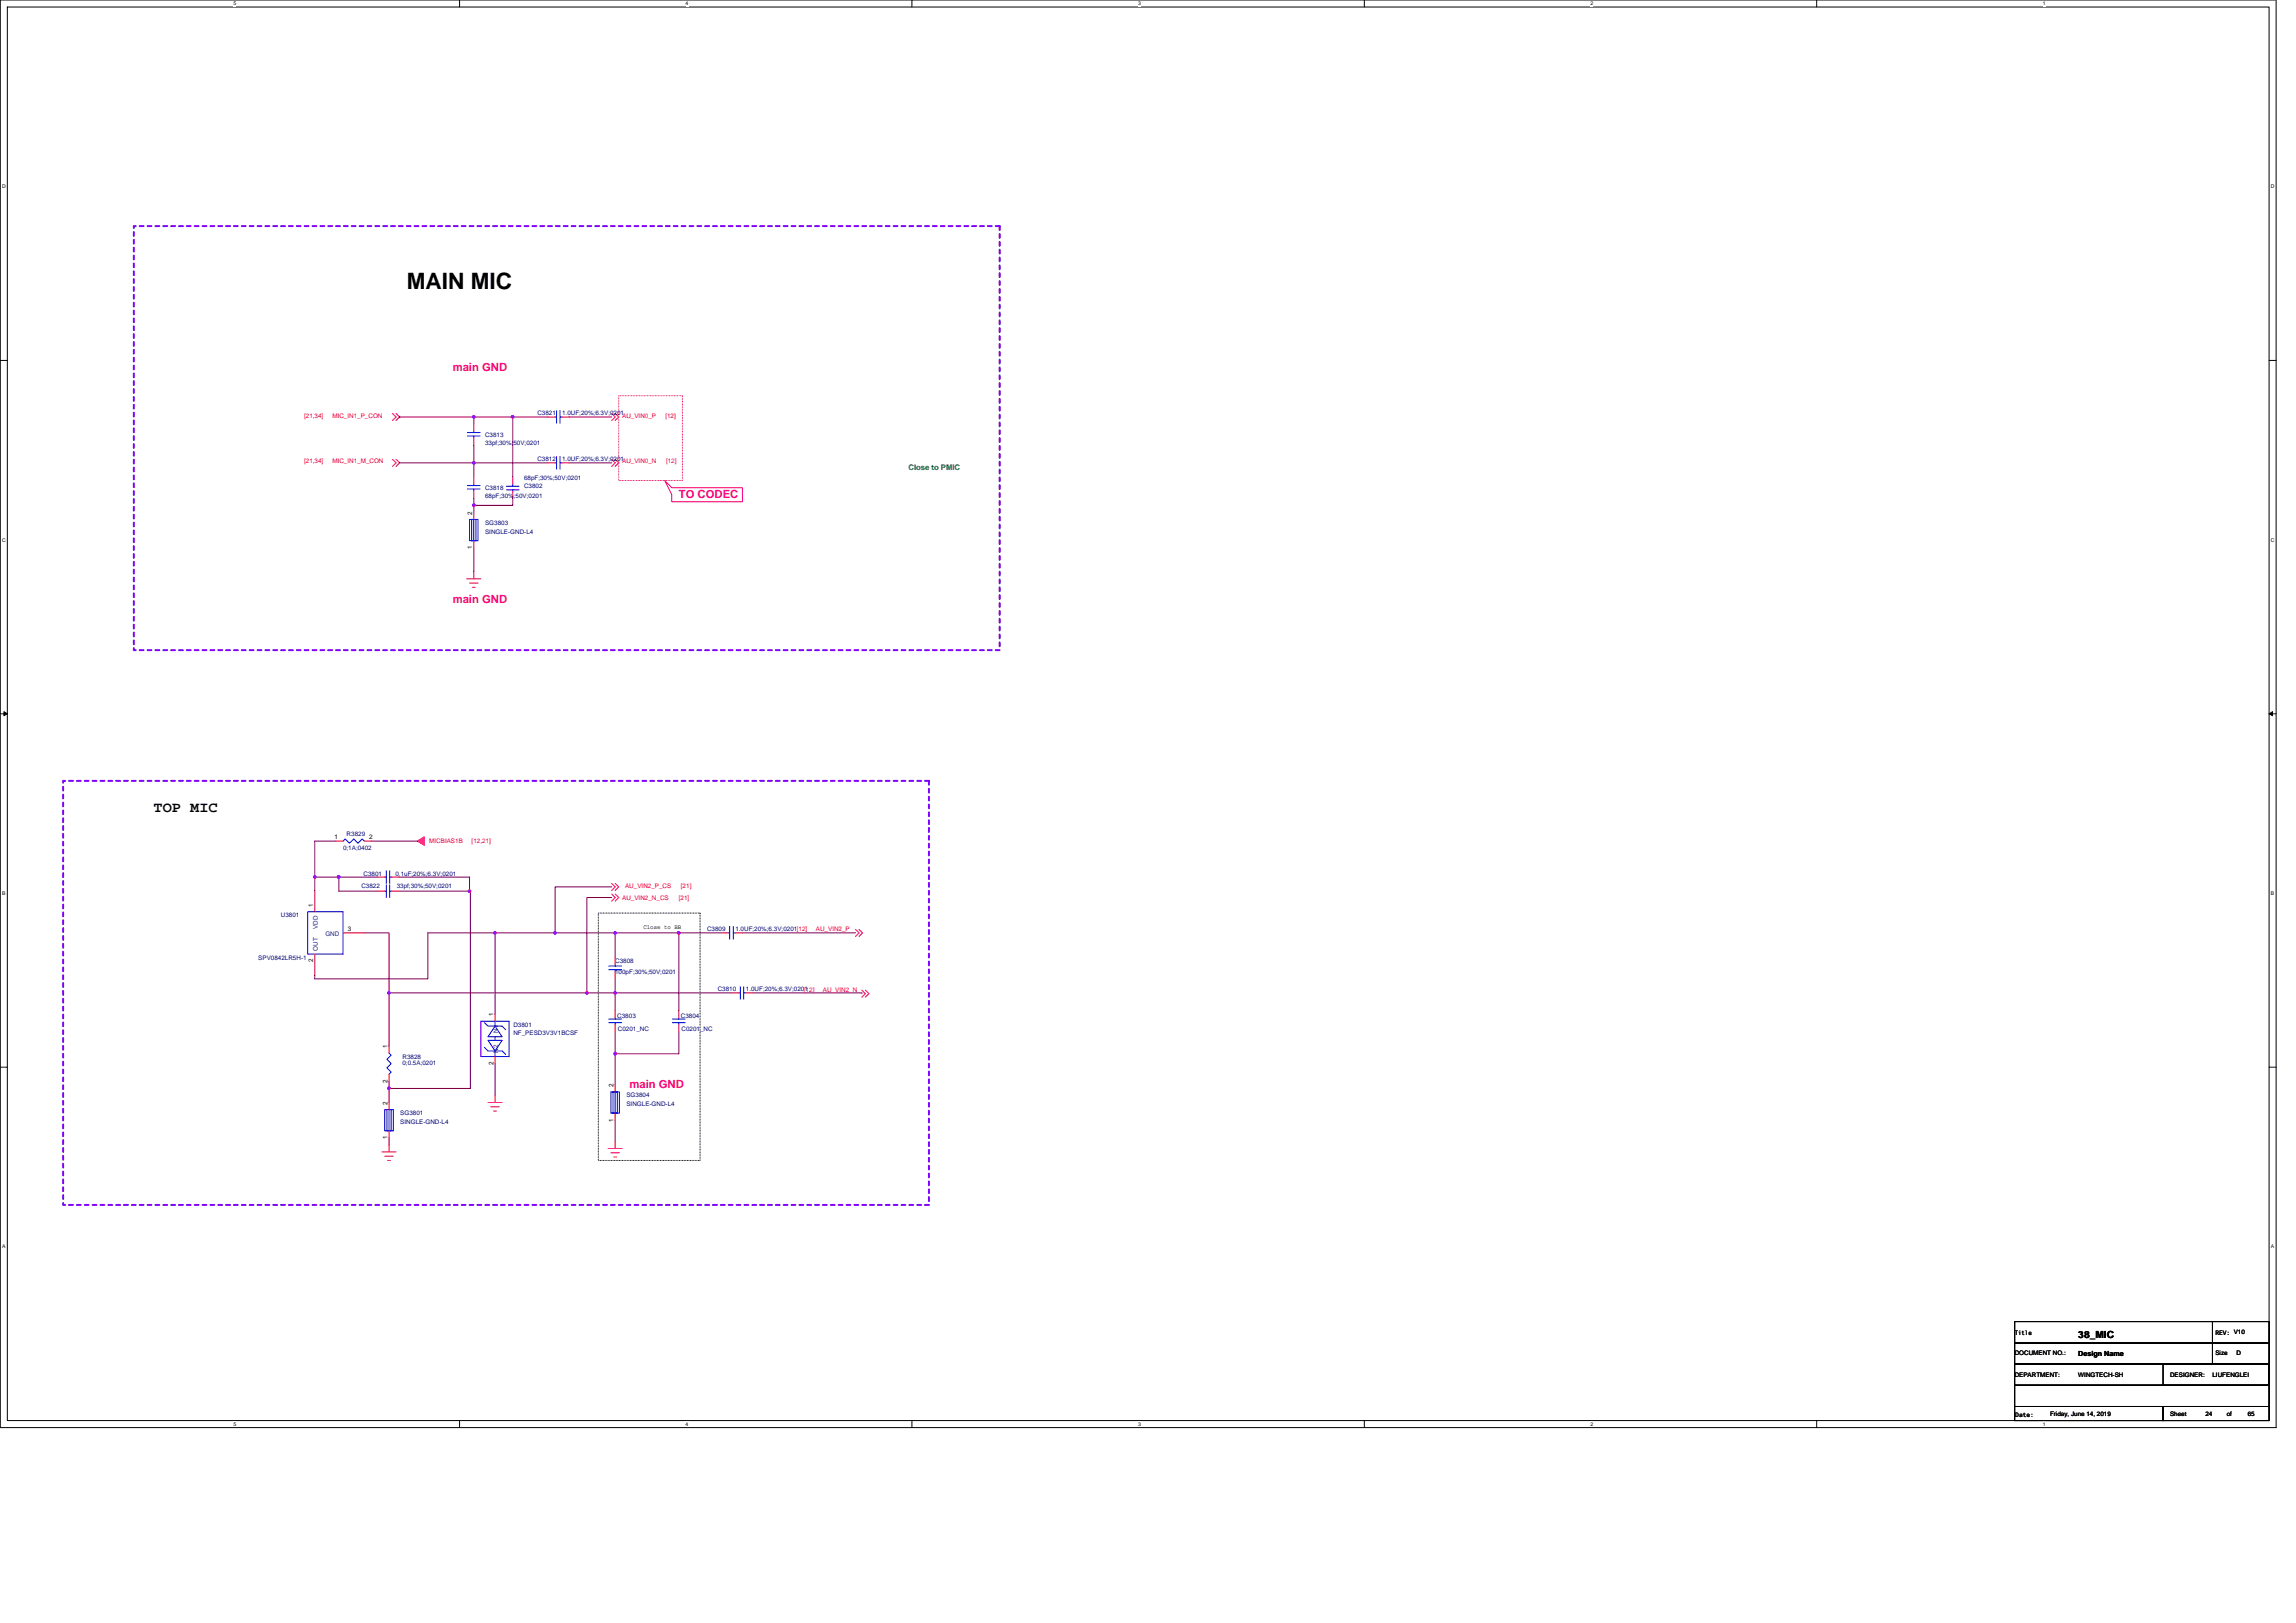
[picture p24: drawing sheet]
<svg xmlns="http://www.w3.org/2000/svg" width="297mm" height="210mm" viewBox="0 0 297 210" stroke-linecap="round" stroke-linejoin="round" font-family="sans-serif">
<defs><g id="words">
<text font-size="2.9" x="52.6" y="37.4">MAIN MIC</text>
<text font-size="1.9" x="19.9" y="105.1">TOP MIC</text>
<g font-size="1.5" fill="#ff0080">
<text x="58.6" y="48">main GND</text>
<text x="87.8" y="64.5">TO CODEC</text>
<text x="58.6" y="78.1">main GND</text>
<text x="81.4" y="140.8">main GND</text>
</g>
<text font-size="1.3" x="268.9" y="173.1">38_MIC</text>
<text font-size="1" fill="#008000" x="117.5" y="60.8">Close to PMIC</text>
<text font-size=".9" x="268.9" y="175.5">Design Name</text>
<g font-size=".8" fill="#000080">
<text x="69.5" y="53.7">C3821</text>
<text x="72.7" y="53.7">1.0UF;20%;6.3V;0201</text>
<text x="62.8" y="56.5">C3813</text>
<text x="62.8" y="57.6">33pf;30%;50V;0201</text>
<text x="69.5" y="59.7">C3812</text>
<text x="72.7" y="59.7">1.0UF;20%;6.3V;0201</text>
<text x="62.8" y="63.4">C3818</text>
<text x="62.8" y="64.5">68pF;30%;50V;0201</text>
<text x="67.8" y="63.2">C3802</text>
<text x="67.8" y="62.1">68pF;30%;50V;0201</text>
<text x="62.8" y="67.9">SG3803</text>
<text x="62.8" y="69">SINGLE-GND-L4</text>
<text x="44.4" y="110">0;1A;0402</text>
<text x="44.8" y="108.2">R3829</text>
<text x="47" y="113.3">C3801</text>
<text x="51.2" y="113.3">0.1uF;20%;6.3V;0201</text>
<text x="36.3" y="118.7">U3801</text>
<text x="46.8" y="114.9">C3822</text>
<text x="51.3" y="114.9">33pf;30%;50V;0201</text>
<text x="33.4" y="124.2">SPV0842LR5H-1</text>
<text x="79.6" y="124.6">C3808</text>
<text x="79.6" y="126">100pF;30%;50V;0201</text>
<text x="91.5" y="120.5">C3809</text>
<text x="95.1" y="120.5">1.0UF;20%;6.3V;0201[12]</text>
<text x="79.9" y="131.7">C3803</text>
<text x="88.1" y="131.7">C3804</text>
<text x="92.9" y="128.3">C3810</text>
<text x="96.5" y="128.3">1.0UF;20%;6.3V;0201</text>
<text x="52.1" y="137">R3828</text>
<text x="52.1" y="137.8">0;0.5A;0201</text>
<text x="66.4" y="132.8">D3801</text>
<text x="66.4" y="133.9">NF_PESD3V3V1BCSF</text>
<text x="79.9" y="133.4">C0201_NC</text>
<text x="88.2" y="133.4">C0201_NC</text>
<text x="81" y="142">SG3804</text>
<text x="81" y="143.1">SINGLE-GND-L4</text>
<text x="51.8" y="144.3">SG3801</text>
<text x="51.8" y="145.4">SINGLE-GND-L4</text>
</g>
<g font-size=".8" fill="#f00">
<text x="39.3" y="54">[21,34]</text>
<text x="39.3" y="60">[21,34]</text>
<text x="43" y="54">MIC_IN1_P_CON</text>
<text x="43" y="60">MIC_IN1_M_CON</text>
<text x="80.5" y="60">AU_VIN0_N</text>
<text x="80.5" y="54">AU_VIN0_P</text>
<text x="86.1" y="54">[12]</text>
<text x="86.2" y="60">[12]</text>
<text x="55.5" y="109.1">MICBIAS1B</text>
<text x="61" y="109.1">[12,21]</text>
<text x="80.5" y="116.4">AU_VIN2_N_CS</text>
<text x="80.9" y="114.9">AU_VIN2_P_CS</text>
<text x="87.8" y="116.4">[21]</text>
<text x="88.1" y="114.9">[21]</text>
<text x="105.6" y="120.4">AU_VIN2_P</text>
<text x="104" y="128.4">[12]</text>
<text x="106.5" y="128.4">AU_VIN2_N</text>
</g>
<g font-size=".8">
<text x="61.1" y="71" transform="rotate(-90 61.1 71)">1</text>
<text x="61.1" y="66.6" transform="rotate(-90 61.1 66.6)">2</text>
<text x="43.3" y="108.6">1</text>
<text x="47.8" y="108.6">2</text>
<text x="40.5" y="117.3" transform="rotate(-90 40.5 117.3)">1</text>
<text x="40.5" y="124.5" transform="rotate(-90 40.5 124.5)">2</text>
<text x="45" y="120.5">3</text>
<text x="83.2" y="120.2">Close to BB</text>
<text x="63.8" y="131.5" transform="rotate(-90 63.8 131.5)">1</text>
<text x="50.1" y="135.6" transform="rotate(-90 50.1 135.6)">1</text>
<text x="63.8" y="137.8" transform="rotate(-90 63.8 137.8)">2</text>
<text x="50.1" y="142.9" transform="rotate(-90 50.1 142.9)">2</text>
<text x="50.1" y="140.1" transform="rotate(-90 50.1 140.1)">2</text>
<text x="79.4" y="140.6" transform="rotate(-90 79.4 140.6)">2</text>
<text x="50.1" y="147.4" transform="rotate(-90 50.1 147.4)">1</text>
<text x="79.4" y="145.1" transform="rotate(-90 79.4 145.1)">1</text>
<text x="260.6" y="172.7">Title</text>
<text x="286.6" y="172.7">REV: V10</text>
<text x="260.6" y="175.4">DOCUMENT NO.:</text>
<text x="260.6" y="178.1">DEPARTMENT:</text>
<text x="268.9" y="178.1">WINGTECH-SH</text>
<text x="280.8" y="178.1">DESIGNER:</text>
<text x="286.2" y="178.1">LIUFENGLEI</text>
<text x="286.6" y="175.4">Size</text>
<text x="289.3" y="175.4">D</text>
<text x="260.7" y="183.3">Date:</text>
<text x="265.2" y="183.2">Friday, June 14, 2019</text>
<text x="280.8" y="183.2">Sheet</text>
<text x="285.3" y="183.2">24</text>
<text x="288.1" y="183.2">of</text>
<text x="290.8" y="183.2">65</text>
</g>
<g font-size=".8" fill="#004080">
<text x="41.1" y="123" transform="rotate(-90 41.1 123)">OUT</text>
<text x="41.1" y="120.2" transform="rotate(-90 41.1 120.2)">VDD</text>
<text x="42.1" y="121.1">GND</text>
<text x="64.4" y="136.2" transform="rotate(-90 64.4 136.2)">N2</text>
<text x="64.4" y="133.6" transform="rotate(-90 64.4 133.6)">N1</text>
</g>
<g font-size=".7">
<text x="30.2" y=".7">5</text>
<text x="88.7" y=".7">4</text>
<text x="147.2" y=".7">3</text>
<text x="205.8" y=".7">2</text>
<text x="264.3" y=".7">1</text>
<text x=".3" y="24.4">D</text>
<text x="293.8" y="24.4">D</text>
<text x=".3" y="70.1">C</text>
<text x="293.8" y="70.1">C</text>
<text x=".3" y="115.8">B</text>
<text x="293.8" y="115.8">B</text>
<text x=".3" y="161.5">A</text>
<text x="293.8" y="161.5">A</text>
<text x="30.2" y="184.5">5</text>
<text x="88.7" y="184.5">4</text>
<text x="147.2" y="184.5">3</text>
<text x="205.8" y="184.5">2</text>
<text x="264.3" y="184.5">1</text>
</g>
</g></defs>
<path d="M0 0h294.5v184.7h-294.5zM.9 .9h292.7v182.9h-292.7z" fill="none" stroke="#000" stroke-width=".13"/>
<g fill="#fff">
<path d="M30.2 .1h.4v.7h-.4z"/>
<path d="M30.2 183.9h.4v.7h-.4z"/>
</g>
<path d="M59.5 0v.9M59.5 183.8v.9" fill="none" stroke="#000" stroke-width=".13"/>
<g fill="#fff">
<path d="M88.7 .1h.4v.7h-.4z"/>
<path d="M88.7 183.9h.4v.7h-.4z"/>
</g>
<path d="M118 0v.9M118 183.8v.9" fill="none" stroke="#000" stroke-width=".13"/>
<g fill="#fff">
<path d="M147.2 .1h.4v.7h-.4z"/>
<path d="M147.2 183.9h.4v.7h-.4z"/>
</g>
<path d="M176.5 0v.9M176.5 183.8v.9" fill="none" stroke="#000" stroke-width=".13"/>
<g fill="#fff">
<path d="M205.8 .1h.3v.7h-.3z"/>
<path d="M205.8 183.9h.3v.7h-.3z"/>
</g>
<path d="M235 0v.9M235 183.8v.9" fill="none" stroke="#000" stroke-width=".13"/>
<g fill="#fff">
<path d="M264.3 .1h.3v.7h-.3z"/>
<path d="M264.3 183.9h.3v.7h-.3z"/>
<path d="M.3 23.8h.4v.7h-.4z"/>
<path d="M293.8 23.8h.5v.7h-.5z"/>
<path d="M.3 69.5h.4v.7h-.4z"/>
<path d="M293.8 69.5h.5v.7h-.5z"/>
</g>
<path d="M0 46.6h.9M293.6 46.6h.9" fill="none" stroke="#000" stroke-width=".13"/>
<g fill="#fff">
<path d="M.3 115.2h.4v.8h-.4z"/>
<path d="M293.8 115.2h.4v.8h-.4z"/>
</g>
<path d="M0 92.4h.9M293.6 92.4h.9" fill="none" stroke="#000" stroke-width=".13"/>
<path d="M.5 92.1l.4 .3-.4 .2zM293.6 92.4l.4-.3v.5z" fill="#000" stroke="#000" stroke-width=".13"/>
<g fill="#fff">
<path d="M.3 160.9h.4v.8h-.4z"/>
<path d="M293.8 160.9h.4v.8h-.4z"/>
</g>
<path d="M77.4 118.1h13.2v32h-13.2zM0 138.1h.9M293.6 138.1h.9M260.6 171h25.6v2.7h-25.6zM260.6 173.7h25.6v2.8h-25.6zM260.6 179.2h33v2.8h-33zM260.6 176.5h33v2.7h-33zM279.8 176.5h13.8v2.7h-13.8zM286.2 171h7.4v2.7h-7.4zM286.2 173.7h7.4v2.8h-7.4zM260.6 182h19.2v1.8h-19.2zM279.8 182h13.8v1.8h-13.8z" fill="none" stroke="#000" stroke-width=".13"/>
<path d="M80 51.2h8.3v11h-8.3zM86 62.2l.9 .9h9.2v1.8h-9.2v-.9z" fill="none" stroke="#ff0080" stroke-width=".13"/>
<path d="M17.3 29.3h112v54.8h-112zM8.2 101h112v54.9h-112z" fill="none" stroke="#8000ff" stroke-width=".25" stroke-dasharray=".5 .5"/>
<g fill="none" stroke="#f00" stroke-width=".13">
<path d="M50.8 53.5l.4 .5-.4 .4M50.8 59.4l.4 .5-.4 .4M51.2 53.5l.5 .5-.5 .4M51.2 59.4l.5 .5-.5 .4M61.3 54.9v.9M61.3 56.7v.9M70.9 59.9h.9M70.9 54h.9M72.7 59.9h.9M72.7 54h.9M79.1 59.4l.5 .5-.5 .4M79.1 53.5l.5 .5-.5 .4"/>
<path d="M79.6 59.4l.4 .5-.4 .4M79.6 53.5l.4 .5-.4 .4M60.4 74.9h1.8M60.7 75.4h1.1M61.1 76h.4M61.3 74v.9M61.3 70v.9M61.3 66.3v.9M61.3 61.7v.9M61.3 63.5v1M66.3 63.5v1M66.3 61.7v.9"/>
<path d="M40.7 115.2v2.8M43.5 108.8h.9M47.1 108.8h.9M48.9 113.5h.9M48.9 115.3h.9M50.7 113.5h.9M50.7 115.3h.9M79.1 114.3l.5 .4-.5 .5M79.1 115.7l.5 .4-.5 .5M79.6 114.3l.4 .4-.4 .5M79.6 115.7l.4 .4-.4 .5M40.7 123.4v2.8"/>
<path d="M44.4 120.7h2.7M50.3 135.3v.9M50.3 139v.9M64 131.2v.9M64 136.7v.9M79.6 123.9v.9M79.6 125.7v.9M79.6 130.7v1M79.6 132.6v.9M87.8 130.7v1M87.8 132.6v.9M93.3 120.7h.9"/>
<path d="M94.7 128.5h.9M95.1 120.7h1M96.5 128.5h.9M110.7 120.2l.4 .5-.4 .5M111.1 120.2l.5 .5-.5 .5M111.5 128.1l.4 .5-.4 .4M111.9 128.1l.5 .5-.5 .4M49.4 149h1.8M49.8 149.6h1.1M50.1 150.1h.4M50.3 148.1v.9M50.3 146.3v.9"/>
<path d="M50.3 142.6v1M63.1 142.6h1.9M63.5 143.2h1.1M63.9 143.7h.3M64 141.7v.9M78.7 148.6h1.8M79 149.1h1.1M79.4 149.7h.4M79.6 147.7v.9M79.6 144v.9M79.6 140.4v.9"/>
</g>
<path d="M54 108.8l.9-.5v1.1z" fill="#f00" stroke="#f00" stroke-width=".13"/>
<g fill="none" stroke="#00f" stroke-width=".13">
<path d="M60.5 56.4h1.6M60.5 56h1.6M61.3 55.8v.2M61.3 56.4v.3M71.8 59.9h.2M71.8 54h.2M72 59.1v1.6M72 53.1v1.7M72.5 59.9h.2M72.5 54h.2M72.5 59.1v1.6M72.5 53.1v1.7"/>
<path d="M60.5 63.3h1.6M60.5 62.8h1.6M60.7 67.2h1.1v2.8h-1.1zM61 67.2h.6v2.8h-.6zM61.3 67.2v2.8M61.3 62.6v.2M61.3 63.3v.2M65.5 62.9h1.7M65.5 63.4h1.7M66.3 63.4v.1M66.3 62.6v.3M39.8 118h4.6v5.4h-4.6z"/>
<path d="M44.4 108.8l.3-.3 .5 .6 .6-.6 .5 .6 .6-.6 .2 .3M49.8 113.5h.2M49.8 115.3h.2M50 112.6v1.7M50 114.5v1.6M50.4 113.5h.3M50.4 115.3h.3M50.4 112.6v1.7M50.4 114.5v1.6M94.4 119.9v1.6M94.9 119.9v1.6M50.3 136.2l.3 .3-.5 .6 .5 .5-.5 .6 .5 .5-.3 .3"/>
<path d="M62.2 132.1h3.7v4.6h-3.7zM62.7 135.5l.4 .5h1.9l.4 .4M62.7 132.3l.4 .5h1.9l.4 .4M63.1 134.6h1.9l-1 1.4zM64 136v.7M64 134.1v.5M64 132.1v.7l1 1.3h-1.9l.9-1.3M78.8 125.5h1.6M78.8 125h1.6M78.8 132.3h1.6M78.8 131.8h1.6M79.6 124.8v.2"/>
<path d="M79.6 125.5v.2M79.6 131.7v.1M79.6 132.3v.3M87 132.3h1.6M87 131.8h1.6M87.8 131.7v.1M87.8 132.3v.3M94.2 120.7h.2M94.9 120.7h.2M95.6 128.5h.2M95.8 127.7v1.6M96.2 128.5h.3"/>
<path d="M96.2 127.7v1.6M49.8 143.6h1.1v2.7h-1.1zM50.1 143.6h.5v2.7h-.5zM50.3 143.6v2.7M79 141.3h1.1v2.7h-1.1zM79.3 141.3h.6v2.7h-.6zM79.6 141.3v2.7"/>
</g>
<g fill="none" stroke="#800040" stroke-width=".13">
<path d="M51.7 54h9.6M51.7 59.9h9.6M61.3 59.9h9.6M61.3 57.6v2.3M61.3 59.9v1.8M61.3 54h5M61.3 54v.9M66.3 54v7.7M66.3 54h4.6M73.6 54h5.5M73.6 59.9h5.5M61.3 64.5v.9"/>
<path d="M61.3 70.9v3.1M61.3 65.4v.9M66.3 64.5v.9h-5M40.7 113.5h3.1M40.7 113.5v1.7M43.5 108.8h-2.8v4.7M43.8 113.5v1.8h5.1M43.8 113.5h5.1M48 108.8h6M51.6 113.5h9.1v1.8M51.6 115.3h9.1M60.7 115.3h.2v25.5h-10.6"/>
<path d="M79.1 116.1h-3.2v12.4h3.7M79.1 114.7h-7.3v6h7.8M47.1 120.7h3.2v7.8h25.6M50.3 128.5v6.8M50.3 139.9v.9M64 120.7v10.5M64 120.7h7.8M64 137.6v4.1M64 120.7h-8.7v5.9h-14.6v-.4M79.6 120.7v3.2M79.6 126.6v1.9M79.6 128.5h15.1"/>
<path d="M79.6 128.5v2.2M79.6 133.5v2.8M79.6 136.3v4.1M79.6 120.7h8.2M87.8 133.5v2.8h-8.2M87.8 120.7v10M87.8 120.7h5.5M96.1 120.7h14.6M97.4 128.5h14.1v.1M50.3 147.2v.9M50.3 140.8v1.8M79.6 144.9v2.8"/>
</g>
<g fill="#f0f" stroke="#f0f" stroke-width=".13">
<path d="M40.6 113.3h.2v.3h-.2z" fill-rule="evenodd"/>
<path d="M79.5 136.2h.2v.2h-.2z" fill-rule="evenodd"/>
<path d="M43.7 113.3h.2v.3h-.2z" fill-rule="evenodd"/>
<path d="M87.7 120.6h.2v.2h-.2z" fill-rule="evenodd"/>
<path d="M71.7 120.6h.2v.2h-.2z" fill-rule="evenodd"/>
<path d="M40.6 113.3h.2v.3h-.2z" fill-rule="evenodd"/>
<path d="M79.5 136.2h.2v.2h-.2z" fill-rule="evenodd"/>
<path d="M43.7 113.3h.2v.3h-.2z" fill-rule="evenodd"/>
<path d="M87.7 120.6h.2v.2h-.2z" fill-rule="evenodd"/>
<path d="M71.7 120.6h.2v.2h-.2z" fill-rule="evenodd"/>
<circle cx="61.3" cy="53.9" r=".17"/>
<circle cx="61.3" cy="59.9" r=".17"/>
<circle cx="60.7" cy="115.3" r=".17"/>
<circle cx="79.6" cy="128.5" r=".17"/>
<circle cx="64" cy="120.7" r=".17"/>
<circle cx="50.3" cy="128.5" r=".17"/>
<circle cx="75.9" cy="128.5" r=".17"/>
<circle cx="50.3" cy="140.8" r=".17"/>
<circle cx="66.3" cy="53.9" r=".17"/>
<circle cx="61.3" cy="65.4" r=".17"/>
<circle cx="79.6" cy="120.7" r=".17"/>
</g>
<use href="#words"/>
</svg>
